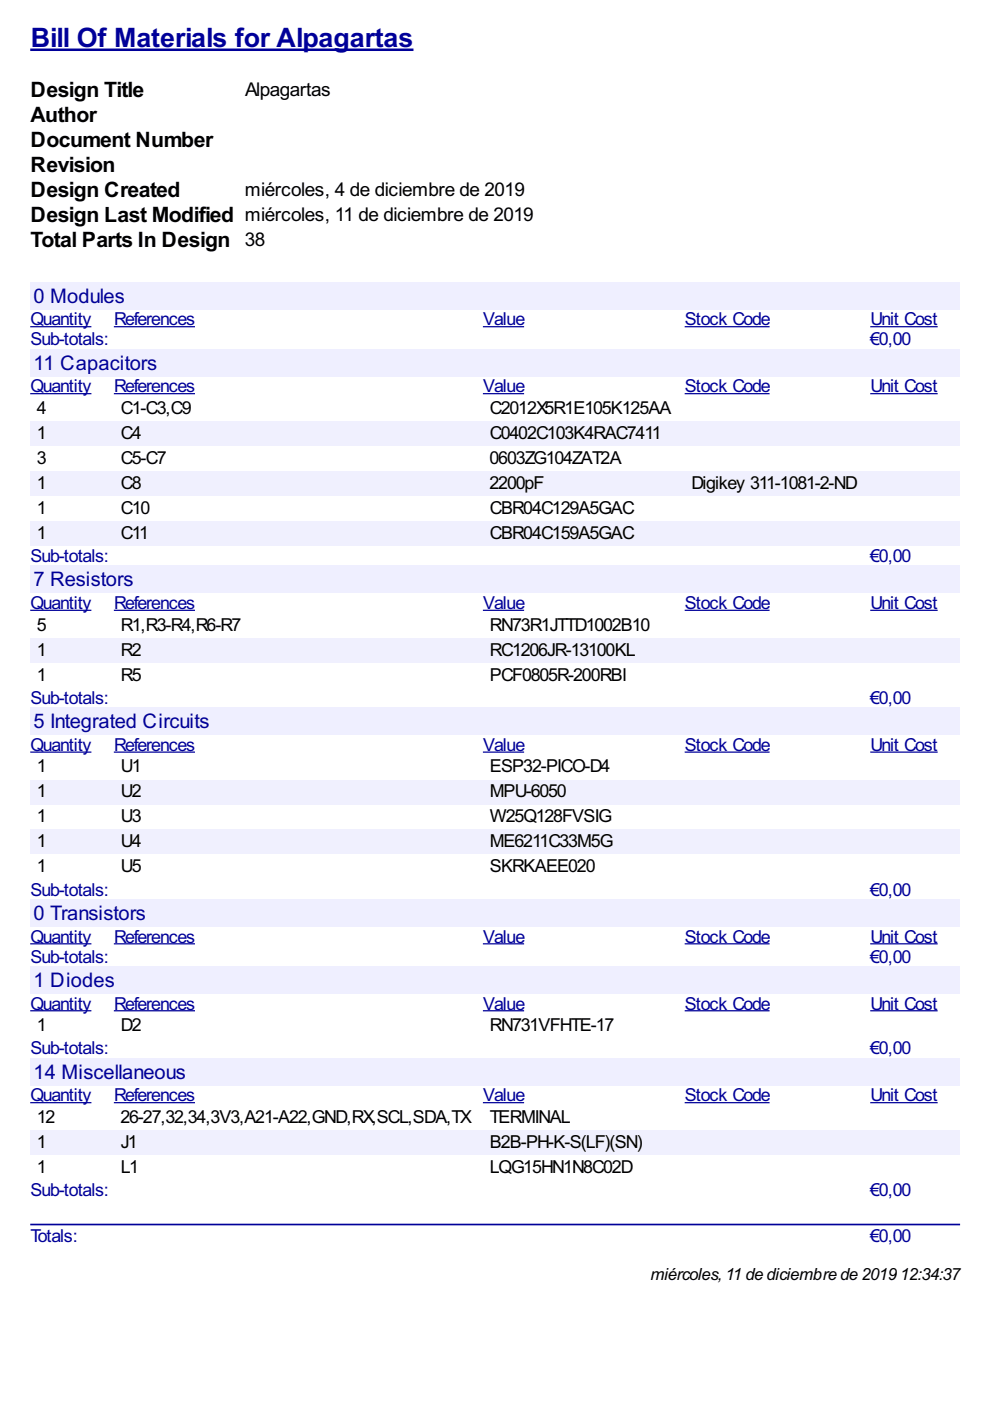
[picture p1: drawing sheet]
<svg xmlns="http://www.w3.org/2000/svg" width="210mm" height="297mm" viewBox="0 0 210 297" stroke-linecap="round" stroke-linejoin="round" font-family="sans-serif">
<defs><g id="words">
<text font-size="6.3" fill="#009" x="6.5" y="10">Bill Of Materials for Alpagartas</text>
<g font-size="5">
<text x="6.5" y="20.6">Design Title</text>
<text x="6.5" y="25.9">Author</text>
<text x="6.5" y="31.2">Document Number</text>
<text x="6.5" y="36.5">Revision</text>
<text x="6.5" y="41.8">Design Created</text>
<text x="6.5" y="47.1">Design Last Modified miércoles, 11 de diciembre de 2019</text>
<text x="6.5" y="52.3">Total Parts In Design 38</text>
</g>
<g font-size="4.8" fill="#009">
<text x="7.1" y="64.2">0 Modules</text>
<text x="7.1" y="78.3">11 Capacitors</text>
<text x="7.1" y="124.3">7 Resistors</text>
<text x="7.1" y="154.3">5 Integrated Circuits</text>
<text x="7.1" y="195">0 Transistors</text>
<text x="7.1" y="209.2">1 Diodes</text>
<text x="7.1" y="228.7">14 Miscellaneous</text>
</g>
<g font-size="4.5">
<text x="52" y="20.3">Alpagartas</text>
<text x="51.9" y="41.5">miércoles, 4 de diciembre de 2019</text>
</g>
<g font-size="4.2" fill="#009">
<text x="6.5" y="69">Quantity</text>
<text x="24.2" y="69">References</text>
<text x="102.4" y="69">Value</text>
<text x="145.2" y="69">Stock Code</text>
<text x="184.6" y="69">Unit Cost</text>
<text x="6.5" y="73.2">Sub-totals:</text>
<text x="184.5" y="73.2">€0,00</text>
<text x="6.5" y="83.2">Quantity</text>
<text x="24.2" y="83.2">References</text>
<text x="102.4" y="83.2">Value</text>
<text x="145.2" y="83.2">Stock Code</text>
<text x="184.6" y="83.2">Unit Cost</text>
<text x="6.5" y="119.2">Sub-totals:</text>
<text x="184.5" y="119.2">€0,00</text>
<text x="6.5" y="129.1">Quantity</text>
<text x="24.2" y="129.1">References</text>
<text x="102.4" y="129.1">Value</text>
<text x="145.2" y="129.1">Stock Code</text>
<text x="184.6" y="129.1">Unit Cost</text>
<text x="6.5" y="149.2">Sub-totals:</text>
<text x="184.5" y="149.2">€0,00</text>
<text x="6.5" y="159.2">Quantity</text>
<text x="24.2" y="159.2">References</text>
<text x="102.4" y="159.2">Value</text>
<text x="145.2" y="159.2">Stock Code</text>
<text x="184.6" y="159.2">Unit Cost</text>
<text x="6.5" y="189.9">Sub-totals:</text>
<text x="184.5" y="189.9">€0,00</text>
<text x="6.5" y="199.8">Quantity</text>
<text x="24.2" y="199.8">References</text>
<text x="102.4" y="199.8">Value</text>
<text x="145.2" y="199.8">Stock Code</text>
<text x="184.6" y="199.8">Unit Cost</text>
<text x="6.5" y="204.1">Sub-totals:</text>
<text x="184.5" y="204.1">€0,00</text>
<text x="6.5" y="214">Quantity</text>
<text x="24.2" y="214">References</text>
<text x="102.4" y="214">Value</text>
<text x="145.2" y="214">Stock Code</text>
<text x="184.6" y="214">Unit Cost</text>
<text x="6.5" y="223.6">Sub-totals:</text>
<text x="184.5" y="223.6">€0,00</text>
<text x="6.5" y="233.5">Quantity</text>
<text x="24.2" y="233.5">References</text>
<text x="102.4" y="233.5">Value</text>
<text x="145.2" y="233.5">Stock Code</text>
<text x="184.6" y="233.5">Unit Cost</text>
<text x="6.5" y="253.6">Sub-totals:</text>
<text x="184.5" y="253.6">€0,00</text>
<text x="6.5" y="263.2">Totals:</text>
<text x="184.5" y="263.2">€0,00</text>
</g>
<g font-size="4.2">
<text x="7.8" y="87.8">4</text>
<text x="25.6" y="87.8">C1-C3,C9</text>
<text x="103.9" y="87.8">C2012X5R1E105K125AA</text>
<text x="7.8" y="93.1">1</text>
<text x="25.6" y="93.1">C4</text>
<text x="103.9" y="93.1">C0402C103K4RAC7411</text>
<text x="7.8" y="98.4">3</text>
<text x="25.6" y="98.4">C5-C7</text>
<text x="103.8" y="98.4">0603ZG104ZAT2A</text>
<text x="7.8" y="103.7">1</text>
<text x="25.6" y="103.7">C8</text>
<text x="103.8" y="103.7">2200pF</text>
<text x="146.6" y="103.7">Digikey 311-1081-2-ND</text>
<text x="7.8" y="108.9">1</text>
<text x="25.6" y="108.9">C10</text>
<text x="103.9" y="108.9">CBR04C129A5GAC</text>
<text x="7.8" y="114.2">1</text>
<text x="25.6" y="114.2">C11</text>
<text x="103.9" y="114.2">CBR04C159A5GAC</text>
<text x="7.8" y="133.7">5</text>
<text x="25.6" y="133.7">R1,R3-R4,R6-R7</text>
<text x="103.9" y="133.7">RN73R1JTTD1002B10</text>
<text x="7.8" y="139">1</text>
<text x="25.6" y="139">R2</text>
<text x="103.9" y="139">RC1206JR-13100KL</text>
<text x="7.8" y="144.3">1</text>
<text x="25.6" y="144.3">R5</text>
<text x="103.9" y="144.3">PCF0805R-200RBI</text>
<text x="7.8" y="163.8">1</text>
<text x="25.6" y="163.8">U1</text>
<text x="103.9" y="163.8">ESP32-PICO-D4</text>
<text x="7.8" y="169.1">1</text>
<text x="25.6" y="169.1">U2</text>
<text x="103.9" y="169.1">MPU-6050</text>
<text x="7.8" y="174.4">1</text>
<text x="7.8" y="179.7">1</text>
<text x="25.6" y="174.4">U3</text>
<text x="25.6" y="179.7">U4</text>
<text x="103.9" y="174.4">W25Q128FVSIG</text>
<text x="103.9" y="179.7">ME6211C33M5G</text>
<text x="7.8" y="184.9">1</text>
<text x="25.6" y="184.9">U5</text>
<text x="103.9" y="184.9">SKRKAEE020</text>
<text x="7.8" y="218.6">1</text>
<text x="25.6" y="218.6">D2</text>
<text x="103.9" y="218.6">RN731VFHTE-17</text>
<text x="7.8" y="238.1">12</text>
<text x="25.5" y="238.1">26-27,32,34,3V3,A21-A22,GND,RX,SCL,SDA,TX</text>
<text x="103.9" y="238.1">TERMINAL</text>
<text x="7.8" y="243.4">1</text>
<text x="25.6" y="243.4">J1</text>
<text x="103.9" y="243.4">B2B-PH-K-S(LF)(SN)</text>
<text x="7.8" y="248.7">1</text>
<text x="25.6" y="248.7">L1</text>
<text x="103.9" y="248.7">LQG15HN1N8C02D</text>
</g>
<g font-size="4">
<text x="137.9" y="271.4">miércoles,11 de diciembre de 2019</text>
<text x="190.9" y="271.4">12:34:37</text>
</g>
</g></defs>
<path d="M6.4 10.6h81.3" fill="none" stroke="#009" stroke-width=".53"/>
<g fill="#efefff">
<path d="M6.4 59.8h197.2v5.8h-197.2z"/>
<path d="M6.9 60h19.3v4.8h-19.3z"/>
</g>
<path d="M6.4 69.3h13M24.1 69.3h17.2M102.4 69.3h8.7M145.2 69.3h18M184.5 69.3h14.3" fill="none" stroke="#009" stroke-width=".26"/>
<g fill="#efefff">
<path d="M6.4 74h197.2v5.8h-197.2z"/>
<path d="M6.9 74.3h26.2v4.8h-26.2z"/>
</g>
<path d="M6.4 83.5h13M24.1 83.5h17.2M102.4 83.5h8.7M145.2 83.5h18M184.5 83.5h14.3" fill="none" stroke="#009" stroke-width=".26"/>
<g fill="#f0f0fe">
<path d="M6.4 89.3h17.7v5.3h-17.7z"/>
<path d="M7.7 89.4h1.8v4.2h-1.8z"/>
<path d="M24.1 89.3h78.3v5.3h-78.3z"/>
<path d="M25.4 89.4h4.2v4.2h-4.2z"/>
<path d="M102.4 89.3h42.8v5.3h-42.8z"/>
<path d="M103.8 89.4h36.2v4.2h-36.2z"/>
<path d="M145.2 89.3h39.3v5.3h-39.3z"/>
<path d="M184.5 89.3h19.1v5.3h-19.1z"/>
<path d="M6.4 99.9h17.7v5.3h-17.7z"/>
<path d="M7.7 100h1.8v4.2h-1.8z"/>
<path d="M24.1 99.9h78.3v5.3h-78.3z"/>
<path d="M25.4 100h4.2v4.2h-4.2z"/>
<path d="M102.4 99.9h42.8v5.3h-42.8z"/>
<path d="M103.8 100h11.3v4.2h-11.3z"/>
<path d="M145.2 99.9h39.3v5.3h-39.3z"/>
<path d="M146.4 100h34.9v4.2h-34.9z"/>
<path d="M184.5 99.9h19.1v5.3h-19.1z"/>
<path d="M6.4 110.4h17.7v5.3h-17.7z"/>
<path d="M7.7 110.6h1.8v4.2h-1.8z"/>
<path d="M24.1 110.4h78.3v5.3h-78.3z"/>
<path d="M25.4 110.6h5.8v4.2h-5.8z"/>
<path d="M102.4 110.4h42.8v5.3h-42.8z"/>
<path d="M103.8 110.6h30.4v4.2h-30.4z"/>
<path d="M145.2 110.4h39.3v5.3h-39.3z"/>
<path d="M184.5 110.4h19.1v5.3h-19.1z"/>
</g>
<g fill="#efefff">
<path d="M6.4 120h197.2v5.7h-197.2z"/>
<path d="M6.9 120.1h21.2v4.7h-21.2z"/>
</g>
<path d="M6.4 129.4h13M24.1 129.4h17.2M102.4 129.4h8.7M145.2 129.4h18M184.5 129.4h14.3" fill="none" stroke="#009" stroke-width=".26"/>
<g fill="#f0f0fe">
<path d="M6.4 135.2h17.7v5.3h-17.7z"/>
<path d="M7.7 135.4h1.8v4.3h-1.8z"/>
<path d="M24.1 135.2h78.3v5.3h-78.3z"/>
<path d="M25.4 135.4h4.2v4.3h-4.2z"/>
<path d="M102.4 135.2h42.8v5.3h-42.8z"/>
<path d="M103.8 135.4h30.7v4.3h-30.7z"/>
<path d="M145.2 135.2h39.3v5.3h-39.3z"/>
<path d="M184.5 135.2h19.1v5.3h-19.1z"/>
</g>
<g fill="#efefff">
<path d="M6.4 150h197.2v5.8h-197.2z"/>
<path d="M6.9 150.2h37.3v4.8h-37.3z"/>
</g>
<path d="M6.4 159.5h13M24.1 159.5h17.2M102.4 159.5h8.7M145.2 159.5h18M184.5 159.5h14.3" fill="none" stroke="#009" stroke-width=".26"/>
<g fill="#f0f0fe">
<path d="M6.4 165.3h17.7v5.3h-17.7z"/>
<path d="M7.7 165.6h1.8v4.2h-1.8z"/>
<path d="M24.1 165.3h78.3v5.3h-78.3z"/>
<path d="M25.4 165.6h4.2v4.2h-4.2z"/>
<path d="M102.4 165.3h42.8v5.3h-42.8z"/>
<path d="M103.8 165.6h16.1v4.2h-16.1z"/>
<path d="M145.2 165.3h39.3v5.3h-39.3z"/>
<path d="M184.5 165.3h19.1v5.3h-19.1z"/>
<path d="M6.4 175.9h17.7v5.3h-17.7z"/>
<path d="M7.7 176.2h1.8v4.2h-1.8z"/>
<path d="M24.1 175.9h78.3v5.3h-78.3z"/>
<path d="M25.4 176.2h4.2v4.2h-4.2z"/>
<path d="M102.4 175.9h42.8v5.3h-42.8z"/>
<path d="M103.8 176.2h25.9v4.2h-25.9z"/>
<path d="M145.2 175.9h39.3v5.3h-39.3z"/>
<path d="M184.5 175.9h19.1v5.3h-19.1z"/>
</g>
<g fill="#efefff">
<path d="M6.4 190.7h197.2v5.7h-197.2z"/>
<path d="M6.9 191h23.8v4.7h-23.8z"/>
</g>
<path d="M6.4 200.1h13M24.1 200.1h17.2M102.4 200.1h8.7M145.2 200.1h18M184.5 200.1h14.3" fill="none" stroke="#009" stroke-width=".26"/>
<g fill="#efefff">
<path d="M6.4 204.9h197.2v5.7h-197.2z"/>
<path d="M6.9 205h17.2v4.7h-17.2z"/>
</g>
<path d="M6.4 214.3h13M24.1 214.3h17.2M102.4 214.3h8.7M145.2 214.3h18M184.5 214.3h14.3" fill="none" stroke="#009" stroke-width=".26"/>
<g fill="#efefff">
<path d="M6.4 224.4h197.2v5.7h-197.2z"/>
<path d="M6.9 224.6h32.3v4.7h-32.3z"/>
</g>
<path d="M6.4 233.8h13M24.1 233.8h17.2M102.4 233.8h8.7M145.2 233.8h18M184.5 233.8h14.3" fill="none" stroke="#009" stroke-width=".26"/>
<g fill="#f0f0fe">
<path d="M6.4 239.6h17.7v5.3h-17.7z"/>
<path d="M7.7 239.9h1.8v4.2h-1.8z"/>
<path d="M24.1 239.6h78.3v5.3h-78.3z"/>
<path d="M25.4 239.9h3.4v4.2h-3.4z"/>
<path d="M102.4 239.6h42.8v5.3h-42.8z"/>
<path d="M103.8 239.9h32.2v4.2h-32.2z"/>
<path d="M145.2 239.6h39.3v5.3h-39.3z"/>
<path d="M184.5 239.6h19.1v5.3h-19.1z"/>
</g>
<path d="M6.6 259.6h196.8" fill="none" stroke="#009" stroke-width=".35"/>
<use href="#words"/>
</svg>
